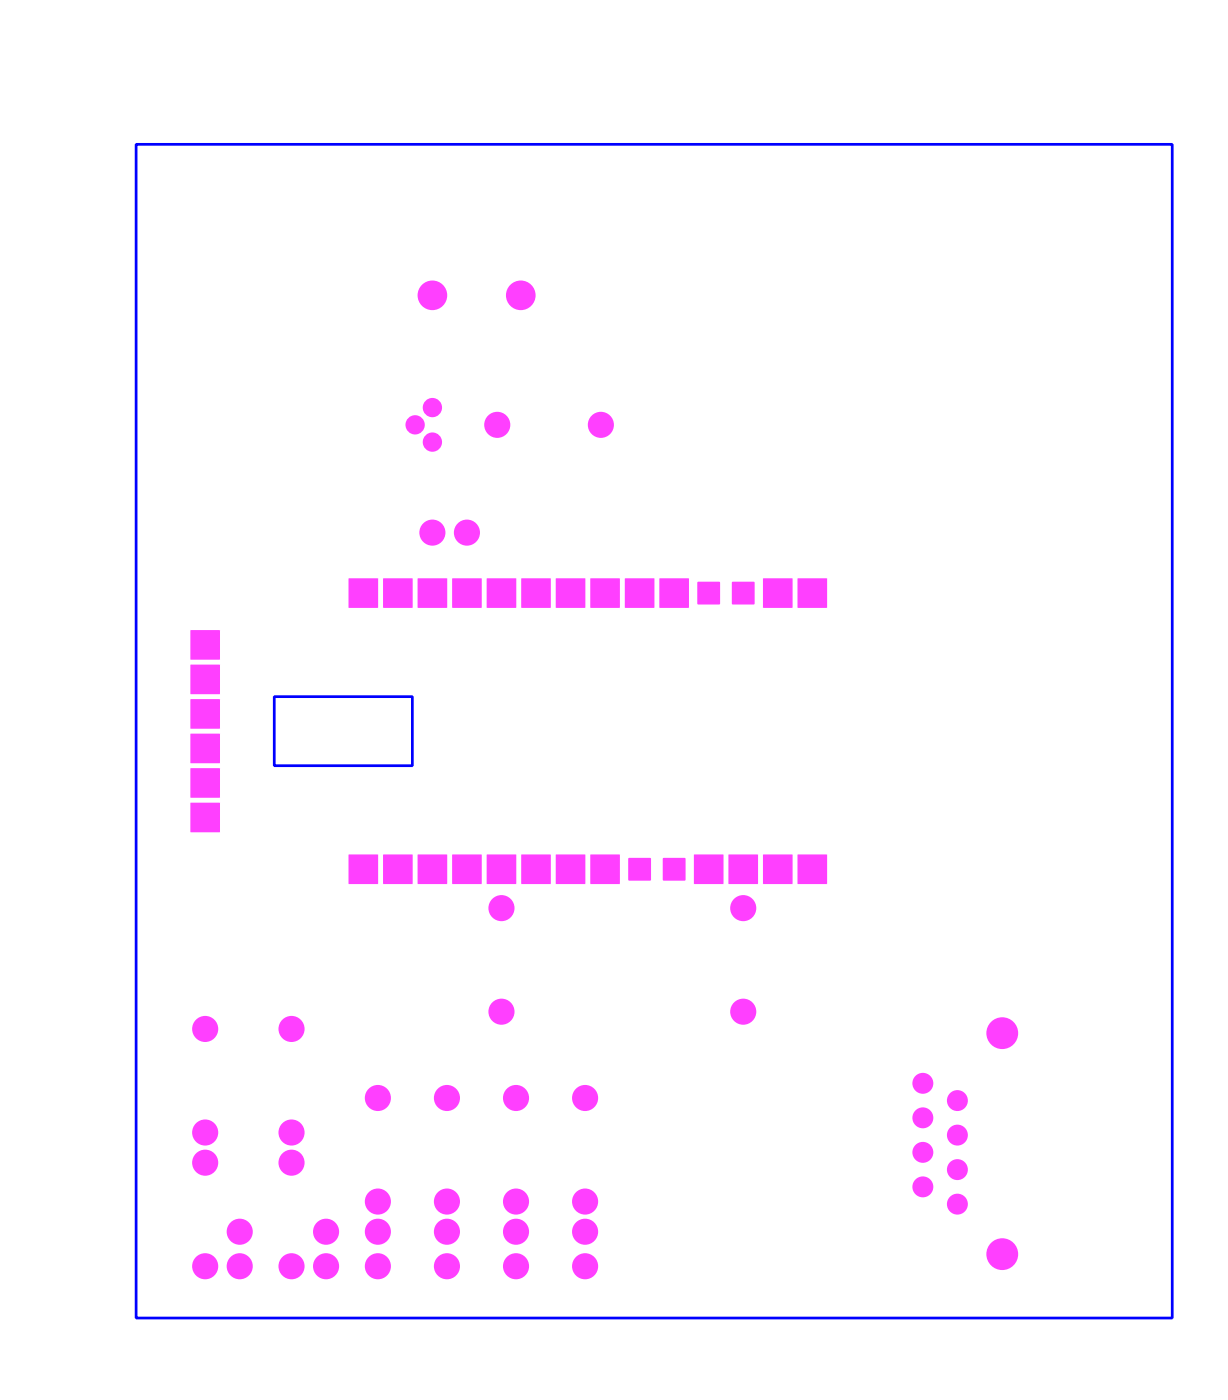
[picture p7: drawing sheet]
<svg xmlns="http://www.w3.org/2000/svg" width="90mm" height="103mm" viewBox="0 0 90 103" stroke-linecap="round" stroke-linejoin="round" font-family="sans-serif">
<g fill="#ff3fff">
<path d="M25.6 62.9h2.2v2.1h-2.1z" fill-rule="evenodd"/>
<path d="M28.2 62.9h2.1v2.1h-2.1z" fill-rule="evenodd"/>
<path d="M30.7 62.9h2.1l.1 2.1h-2.2z" fill-rule="evenodd"/>
<path d="M33.3 62.9h2.1v2.1h-2.1z" fill-rule="evenodd"/>
<path d="M35.8 62.9h2.1l.1 2.1h-2.2z" fill-rule="evenodd"/>
<path d="M38.3 62.9h2.2v2.1h-2.1z" fill-rule="evenodd"/>
<path d="M40.9 62.9h2.1v2.1h-2.1z" fill-rule="evenodd"/>
<path d="M43.4 62.9h2.1l.1 2.1h-2.2z" fill-rule="evenodd"/>
<path d="M46.2 63.1h1.7v1.7h-1.7z" fill-rule="evenodd"/>
<path d="M48.8 63.1h1.6v1.7h-1.6z" fill-rule="evenodd"/>
<path d="M51 62.9h2.2v2.1h-2.1z" fill-rule="evenodd"/>
<path d="M53.6 62.9h2.1v2.1h-2.1z" fill-rule="evenodd"/>
<path d="M56.1 62.9h2.1l.1 2.1h-2.2z" fill-rule="evenodd"/>
<path d="M58.6 62.9h2.2v2.1h-2.1z" fill-rule="evenodd"/>
<path d="M58.6 42.6l2.2-.1v2.2h-2.1z" fill-rule="evenodd"/>
<path d="M56.1 42.6l2.1-.1 .1 2.2h-2.2z" fill-rule="evenodd"/>
<path d="M53.8 42.8h1.7v1.7h-1.7z" fill-rule="evenodd"/>
<path d="M51.3 42.8h1.6v1.7h-1.6z" fill-rule="evenodd"/>
<path d="M48.5 42.6l2.1-.1 .1 2.2h-2.2z" fill-rule="evenodd"/>
<path d="M45.9 42.6l2.2-.1v2.2h-2.1z" fill-rule="evenodd"/>
<path d="M43.4 42.6l2.1-.1 .1 2.2h-2.2z" fill-rule="evenodd"/>
<path d="M40.9 42.6l2.1-.1v2.2h-2.1z" fill-rule="evenodd"/>
<path d="M38.3 42.6l2.2-.1v2.2h-2.1z" fill-rule="evenodd"/>
<path d="M35.8 42.6l2.1-.1 .1 2.2h-2.2z" fill-rule="evenodd"/>
<path d="M33.2 42.6l2.2-.1v2.2h-2.1z" fill-rule="evenodd"/>
<path d="M30.7 42.6l2.1-.1 .1 2.2h-2.2z" fill-rule="evenodd"/>
<path d="M28.2 42.6l2.1-.1v2.2h-2.1z" fill-rule="evenodd"/>
<path d="M25.6 42.6l2.2-.1v2.2h-2.1z" fill-rule="evenodd"/>
<path d="M14 51.5l2.1-.1 .1 2.2h-2.2z" fill-rule="evenodd"/>
<path d="M14 48.9h2.1l.1 2.1-2.2 .1z" fill-rule="evenodd"/>
<path d="M14 46.4h2.1l.1 2.1h-2.2z" fill-rule="evenodd"/>
<path d="M14 59.1h2.1l.1 2.1h-2.2z" fill-rule="evenodd"/>
<path d="M14 56.6l2.1-.1 .1 2.2h-2.2z" fill-rule="evenodd"/>
<path d="M14 54h2.1l.1 2.1-2.2 .1z" fill-rule="evenodd"/>
<circle cx="27.8" cy="90.6" r=".96"/>
<circle cx="27.8" cy="93.2" r=".96"/>
<circle cx="43" cy="90.6" r=".96"/>
<circle cx="43" cy="93.2" r=".96"/>
<circle cx="37.9" cy="90.6" r=".96"/>
<circle cx="37.9" cy="93.2" r=".96"/>
<circle cx="32.9" cy="90.6" r=".96"/>
<circle cx="32.9" cy="93.2" r=".96"/>
<circle cx="31.8" cy="21.7" r="1.09"/>
<circle cx="38.3" cy="21.7" r="1.09"/>
<circle cx="31.8" cy="39.2" r=".96"/>
<circle cx="34.3" cy="39.2" r=".96"/>
<circle cx="24" cy="90.6" r=".96"/>
<circle cx="24" cy="93.2" r=".96"/>
<circle cx="17.6" cy="90.6" r=".96"/>
<circle cx="17.6" cy="93.2" r=".96"/>
<circle cx="70.4" cy="88.6" r=".77"/>
<circle cx="67.9" cy="87.3" r=".77"/>
<circle cx="70.4" cy="86.1" r=".77"/>
<circle cx="67.9" cy="84.8" r=".77"/>
<circle cx="70.4" cy="83.5" r=".77"/>
<circle cx="67.9" cy="82.3" r=".77"/>
<circle cx="70.4" cy="81" r=".77"/>
<circle cx="67.9" cy="79.7" r=".77"/>
<circle cx="73.7" cy="92.3" r="1.17"/>
<circle cx="73.7" cy="76" r="1.17"/>
<circle cx="31.8" cy="30" r=".71"/>
<circle cx="30.5" cy="31.3" r=".71"/>
<circle cx="31.8" cy="32.5" r=".71"/>
<circle cx="54.7" cy="74.4" r=".96"/>
<circle cx="54.7" cy="66.8" r=".96"/>
<circle cx="15.1" cy="83.3" r=".96"/>
<circle cx="15.1" cy="75.7" r=".96"/>
<circle cx="21.4" cy="83.3" r=".96"/>
<circle cx="21.4" cy="75.7" r=".96"/>
<circle cx="36.9" cy="74.4" r=".96"/>
<circle cx="36.9" cy="66.8" r=".96"/>
<circle cx="21.4" cy="93.2" r=".96"/>
<circle cx="21.4" cy="85.6" r=".96"/>
<circle cx="15.1" cy="93.2" r=".96"/>
<circle cx="15.1" cy="85.6" r=".96"/>
<circle cx="27.8" cy="88.4" r=".96"/>
<circle cx="27.8" cy="80.8" r=".96"/>
<circle cx="43" cy="88.4" r=".96"/>
<circle cx="43" cy="80.8" r=".96"/>
<circle cx="37.9" cy="88.4" r=".96"/>
<circle cx="37.9" cy="80.8" r=".96"/>
<circle cx="32.9" cy="88.4" r=".96"/>
<circle cx="32.9" cy="80.8" r=".96"/>
<circle cx="44.2" cy="31.3" r=".96"/>
<circle cx="36.6" cy="31.3" r=".96"/>
</g>
<path d="M10 10.6h76.2v86.4h-76.2zM20.2 51.3h10.1v5h-10.1z" fill="none" stroke="#00f" stroke-width=".2"/>
</svg>
